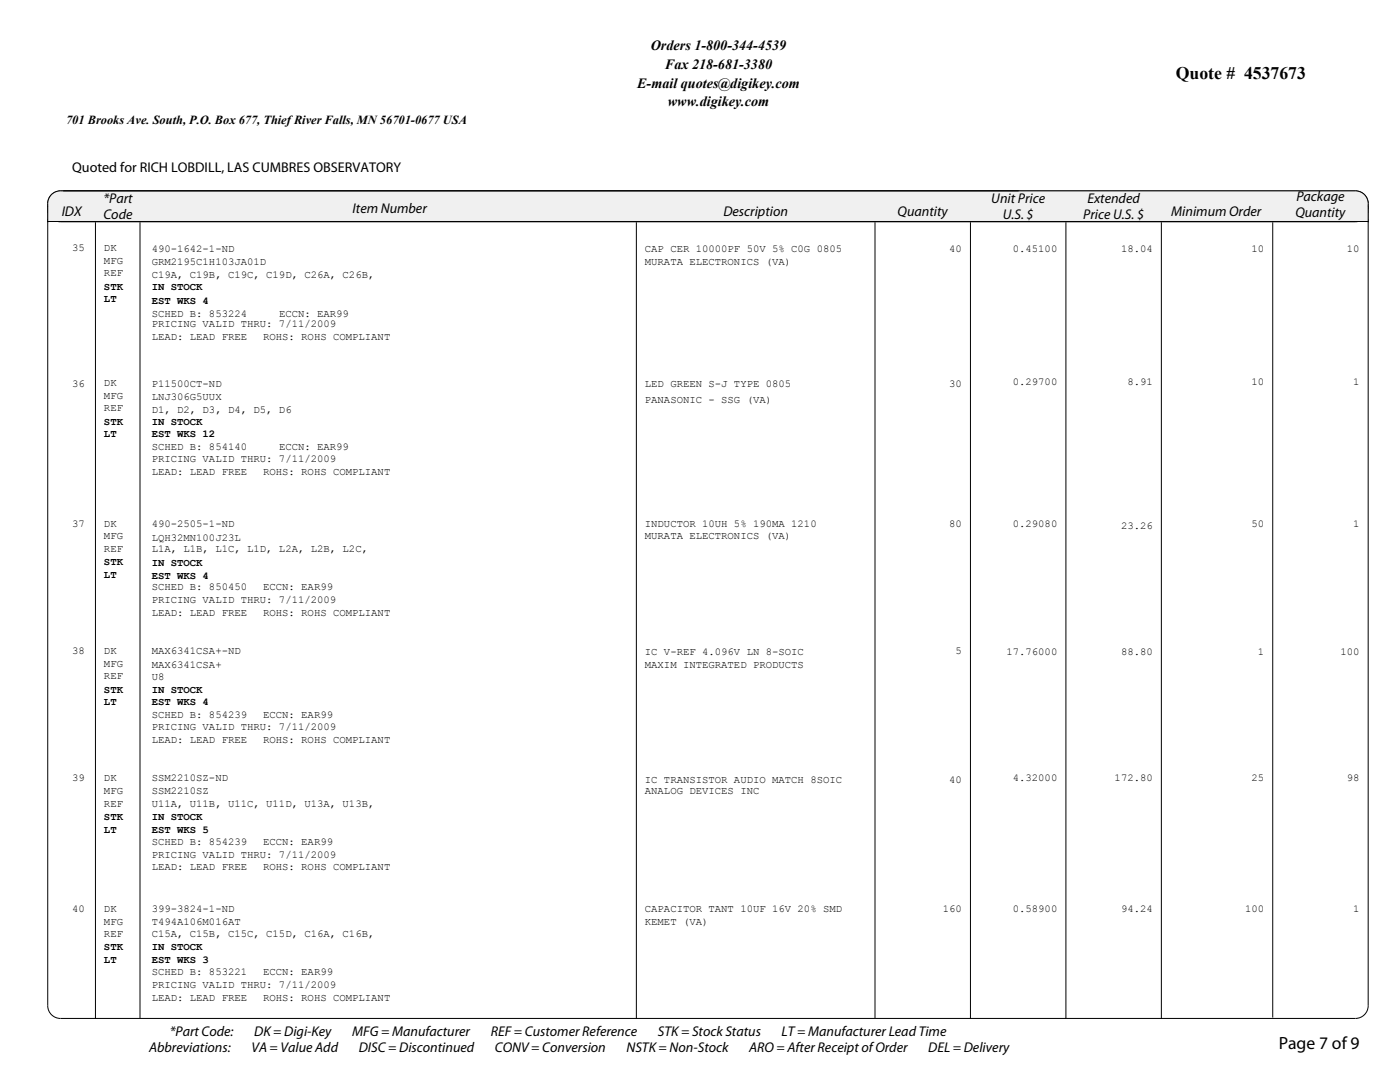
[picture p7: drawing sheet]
<svg xmlns="http://www.w3.org/2000/svg" width="279mm" height="216mm" viewBox="0 0 279 216" stroke-linecap="round" stroke-linejoin="round" font-family="sans-serif">
<defs><g id="words">
<g font-size="3.5">
<text x="234.7" y="15.8">Quote # 4537673</text>
<text x="255.2" y="209.3">Page 7 of 9</text>
</g>
<g font-size="2.8">
<text x="129.9" y="9.9">Orders 1-800-344-4539</text>
<text x="127.2" y="17.5">E-mail quotes@digikey.com</text>
<text x="132.7" y="13.7">Fax 218-681-3380</text>
<text x="133.3" y="21.2">www.digikey.com</text>
<text x="14.4" y="34.3">Quoted for RICH LOBDILL, LAS CUMBRES OBSERVATORY</text>
<text x="20.6" y="40.4">*Part</text>
<text x="197.8" y="40.4">Unit Price</text>
<text x="217" y="40.4">Extended</text>
<text x="258.7" y="40.2">Package</text>
<text x="12.3" y="43">IDX</text>
<text x="20.6" y="43.6">Code</text>
<text x="70.4" y="42.5">Item Number</text>
<text x="144.4" y="43">Description</text>
<text x="179.1" y="43">Quantity</text>
<text x="200.1" y="43.6">U.S. $</text>
<text x="216.2" y="43.6">Price U.S. $</text>
<text x="233.8" y="43">Minimum Order</text>
<text x="258.5" y="43.4">Quantity</text>
<text x="29.8" y="209.9">Abbreviations:</text>
<text x="33.9" y="206.8">*Part Code:</text>
<text x="50.2" y="209.9">VA = Value Add</text>
<text x="50.7" y="206.8">DK = Digi-Key</text>
<text x="70.3" y="206.8">MFG = Manufacturer</text>
<text x="71.6" y="209.9">DISC = Discontinued</text>
<text x="97.9" y="206.8">REF = Customer Reference</text>
<text x="98.8" y="209.9">CONV = Conversion</text>
<text x="125" y="209.9">NSTK = Non-Stock</text>
<text x="131.3" y="206.8">STK = Stock Status</text>
<text x="149.5" y="209.9">ARO = After Receipt of Order</text>
<text x="156" y="206.8">LT = Manufacturer Lead Time</text>
<text x="185.2" y="209.9">DEL = Delivery</text>
</g>
<text font-size="2.5" x="13.2" y="24.7">701 Brooks Ave. South, P.O. Box 677, Thief River Falls, MN 56701-0677 USA</text>
<g font-size="2.1">
<text x="14.4" y="50.1">35</text>
<text x="20.8" y="52.6">MFG</text>
<text x="20.8" y="50.1">DK</text>
<text x="30.3" y="50.3">490-1642-1-ND</text>
<text x="30.3" y="52.9">GRM2195C1H103JA01D</text>
<text x="128.7" y="52.9">MURATA ELECTRONICS (VA)</text>
<text x="128.7" y="50.3">CAP CER 10000PF 50V 5% C0G 0805</text>
<text x="189.4" y="50.3">40</text>
<text x="202.1" y="50.3">0.45100</text>
<text x="223.7" y="50.3">18.04</text>
<text x="249.8" y="50.3">10</text>
<text x="268.8" y="50.3">10</text>
<text x="20.8" y="55.2">REF</text>
<text x="20.8" y="57.8">STK</text>
<text x="30.3" y="57.9">IN STOCK</text>
<text x="30.3" y="55.4">C19A, C19B, C19C, C19D, C26A, C26B, C26C, C26D</text>
<text x="20.8" y="60.3">LT</text>
<text x="30.3" y="63.2">SCHED B: 853224</text>
<text x="30.3" y="60.6">EST WKS 4</text>
<text x="30.3" y="65.3">PRICING VALID THRU: 7/11/2009</text>
<text x="55.7" y="63.2">ECCN: EAR99</text>
<text x="30.3" y="67.9">LEAD: LEAD FREE</text>
<text x="52.5" y="67.9">ROHS: ROHS COMPLIANT</text>
<text x="14.4" y="77.2">36</text>
<text x="20.8" y="77">DK</text>
<text x="30.3" y="77.2">P11500CT-ND</text>
<text x="128.7" y="77.2">LED GREEN S-J TYPE 0805</text>
<text x="189.4" y="77.3">30</text>
<text x="202.1" y="76.8">0.29700</text>
<text x="225" y="76.8">8.91</text>
<text x="249.8" y="76.8">10</text>
<text x="270.1" y="76.8">1</text>
<text x="20.8" y="82.1">REF</text>
<text x="20.8" y="79.6">MFG</text>
<text x="30.3" y="82.3">D1, D2, D3, D4, D5, D6</text>
<text x="30.3" y="79.8">LNJ306G5UUX</text>
<text x="128.7" y="80.3">PANASONIC - SSG (VA)</text>
<text x="20.8" y="87.3">LT</text>
<text x="20.8" y="84.7">STK</text>
<text x="30.3" y="89.7">SCHED B: 854140</text>
<text x="30.3" y="87.3">EST WKS 12</text>
<text x="30.3" y="84.8">IN STOCK</text>
<text x="55.7" y="89.7">ECCN: EAR99</text>
<text x="30.3" y="94.8">LEAD: LEAD FREE</text>
<text x="30.3" y="92.3">PRICING VALID THRU: 7/11/2009</text>
<text x="52.5" y="94.8">ROHS: ROHS COMPLIANT</text>
<text x="14.4" y="105.1">37</text>
<text x="20.8" y="105.1">DK</text>
<text x="20.8" y="107.6">MFG</text>
<text x="30.3" y="107.9">LQH32MN100J23L</text>
<text x="30.3" y="105.1">490-2505-1-ND</text>
<text x="128.7" y="107.6">MURATA ELECTRONICS (VA)</text>
<text x="128.7" y="105.1">INDUCTOR 10UH 5% 190MA 1210</text>
<text x="189.4" y="105.1">80</text>
<text x="202.1" y="105.1">0.29080</text>
<text x="223.7" y="105.5">23.26</text>
<text x="249.8" y="105.1">50</text>
<text x="270.1" y="105.1">1</text>
<text x="20.8" y="110.2">REF</text>
<text x="20.8" y="112.8">STK</text>
<text x="30.3" y="112.9">IN STOCK</text>
<text x="30.3" y="110.2">L1A, L1B, L1C, L1D, L2A, L2B, L2C, L2D, L3A, L3B</text>
<text x="20.8" y="115.3">LT</text>
<text x="30.3" y="117.8">SCHED B: 850450</text>
<text x="30.3" y="115.6">EST WKS 4</text>
<text x="52.5" y="117.8">ECCN: EAR99</text>
<text x="30.3" y="120.3">PRICING VALID THRU: 7/11/2009</text>
<text x="30.3" y="122.9">LEAD: LEAD FREE</text>
<text x="52.5" y="122.9">ROHS: ROHS COMPLIANT</text>
<text x="14.4" y="130.5">38</text>
<text x="20.8" y="130.5">DK</text>
<text x="30.3" y="130.5">MAX6341CSA+-ND</text>
<text x="128.7" y="130.7">IC V-REF 4.096V LN 8-SOIC</text>
<text x="190.7" y="130.5">5</text>
<text x="200.9" y="130.7">17.76000</text>
<text x="223.7" y="130.7">88.80</text>
<text x="251" y="130.7">1</text>
<text x="267.5" y="130.7">100</text>
<text x="20.8" y="135.6">REF</text>
<text x="20.8" y="133">MFG</text>
<text x="30.3" y="135.7">U8</text>
<text x="30.3" y="133.2">MAX6341CSA+</text>
<text x="128.7" y="133.3">MAXIM INTEGRATED PRODUCTS</text>
<text x="20.8" y="140.7">LT</text>
<text x="20.8" y="138.2">STK</text>
<text x="30.3" y="138.2">IN STOCK</text>
<text x="30.3" y="143.2">SCHED B: 854239</text>
<text x="30.3" y="140.7">EST WKS 4</text>
<text x="52.5" y="143.2">ECCN: EAR99</text>
<text x="30.3" y="145.7">PRICING VALID THRU: 7/11/2009</text>
<text x="30.3" y="148.3">LEAD: LEAD FREE</text>
<text x="52.5" y="148.3">ROHS: ROHS COMPLIANT</text>
<text x="14.4" y="155.9">39</text>
<text x="20.8" y="155.9">DK</text>
<text x="30.3" y="155.9">SSM2210SZ-ND</text>
<text x="202.1" y="155.9">4.32000</text>
<text x="222.5" y="155.9">172.80</text>
<text x="249.8" y="155.9">25</text>
<text x="268.8" y="155.9">98</text>
<text x="20.8" y="158.4">MFG</text>
<text x="20.8" y="161">REF</text>
<text x="30.3" y="161">U11A, U11B, U11C, U11D, U13A, U13B, U13C, U13D</text>
<text x="30.3" y="158.4">SSM2210SZ</text>
<text x="128.7" y="158.4">ANALOG DEVICES INC</text>
<text x="128.7" y="156.3">IC TRANSISTOR AUDIO MATCH 8SOIC</text>
<text x="189.4" y="156.3">40</text>
<text x="20.8" y="163.6">STK</text>
<text x="20.8" y="166.1">LT</text>
<text x="30.3" y="166.1">EST WKS 5</text>
<text x="30.3" y="163.6">IN STOCK</text>
<text x="30.3" y="168.6">SCHED B: 854239</text>
<text x="30.3" y="171.1">PRICING VALID THRU: 7/11/2009</text>
<text x="30.3" y="173.7">LEAD: LEAD FREE</text>
<text x="52.5" y="168.6">ECCN: EAR99</text>
<text x="52.5" y="173.7">ROHS: ROHS COMPLIANT</text>
<text x="14.4" y="181.9">40</text>
<text x="20.8" y="181.9">DK</text>
<text x="20.8" y="184.5">MFG</text>
<text x="30.3" y="181.9">399-3824-1-ND</text>
<text x="30.3" y="184.5">T494A106M016AT</text>
<text x="128.7" y="184.5">KEMET (VA)</text>
<text x="128.7" y="181.9">CAPACITOR TANT 10UF 16V 20% SMD</text>
<text x="188.2" y="181.9">160</text>
<text x="202.1" y="181.9">0.58900</text>
<text x="223.7" y="181.9">94.24</text>
<text x="248.5" y="181.9">100</text>
<text x="270.1" y="181.9">1</text>
<text x="20.8" y="189.6">STK</text>
<text x="20.8" y="187">REF</text>
<text x="30.3" y="189.6">IN STOCK</text>
<text x="30.3" y="187">C15A, C15B, C15C, C15D, C16A, C16B, C16C, C16D,</text>
<text x="20.8" y="192.2">LT</text>
<text x="30.3" y="194.6">SCHED B: 853221</text>
<text x="30.3" y="192.2">EST WKS 3</text>
<text x="30.3" y="197.2">PRICING VALID THRU: 7/11/2009</text>
<text x="52.5" y="194.6">ECCN: EAR99</text>
<text x="30.3" y="199.7">LEAD: LEAD FREE</text>
<text x="52.5" y="199.7">ROHS: ROHS COMPLIANT</text>
</g>
</g></defs>
<path d="M10.5 38.7l1-.5 .6-.1h258.4a2.54 2.54 0 0 1 2.5 2.5v160.1a2.54 2.54 0 0 1-2.5 2.5h-258.4a2.54 2.54 0 0 1-2.6-2.5v-160.1a2.54 2.54 0 0 1 1-1.9z" fill="none" stroke="#000" stroke-width=".2"/>
<path d="M10.5 38.6l1-.4 .6-.1h258.4a2.54 2.54 0 0 1 2.5 2.5 2.89 2.89 0 0 1-1.9 3.6l-259 .1a2.54 2.54 0 0 1-2.6-2.6 3.2 3.2 0 0 1 1-3.1z" fill="#f0f0f0"/>
<path d="M10.1 39a2.54 2.54 0 0 1 2-.9h258.4a2.54 2.54 0 0 1 2.5 2.5 2.89 2.89 0 0 1-1.9 3.6l-259 .1a2.54 2.54 0 0 1-2.6-2.6 3.4 3.4 0 0 1 .6-2.7zM19 44.4v158.8M27.9 44.4v158.8M127 44.4v158.8M174.6 44.4v158.8M193.7 44.4v158.8M212.7 44.4v158.8M231.8 44.4v158.8M254 44.4v158.5" fill="none" stroke="#000" stroke-width=".2"/>
<g fill="#f0f0f0">
<path d="M9.5 41.2h3.2v3.1h-3.2z"/>
<path d="M269.9 41.2h3.1v3.1h-3.1z"/>
</g>
<path d="M12.7 38.1h190.5M9.5 44.2h263.5M9.5 41.2v3.1M273 41.2v3.1" fill="none" stroke="#000" stroke-width=".2"/>
<use href="#words"/>
</svg>
